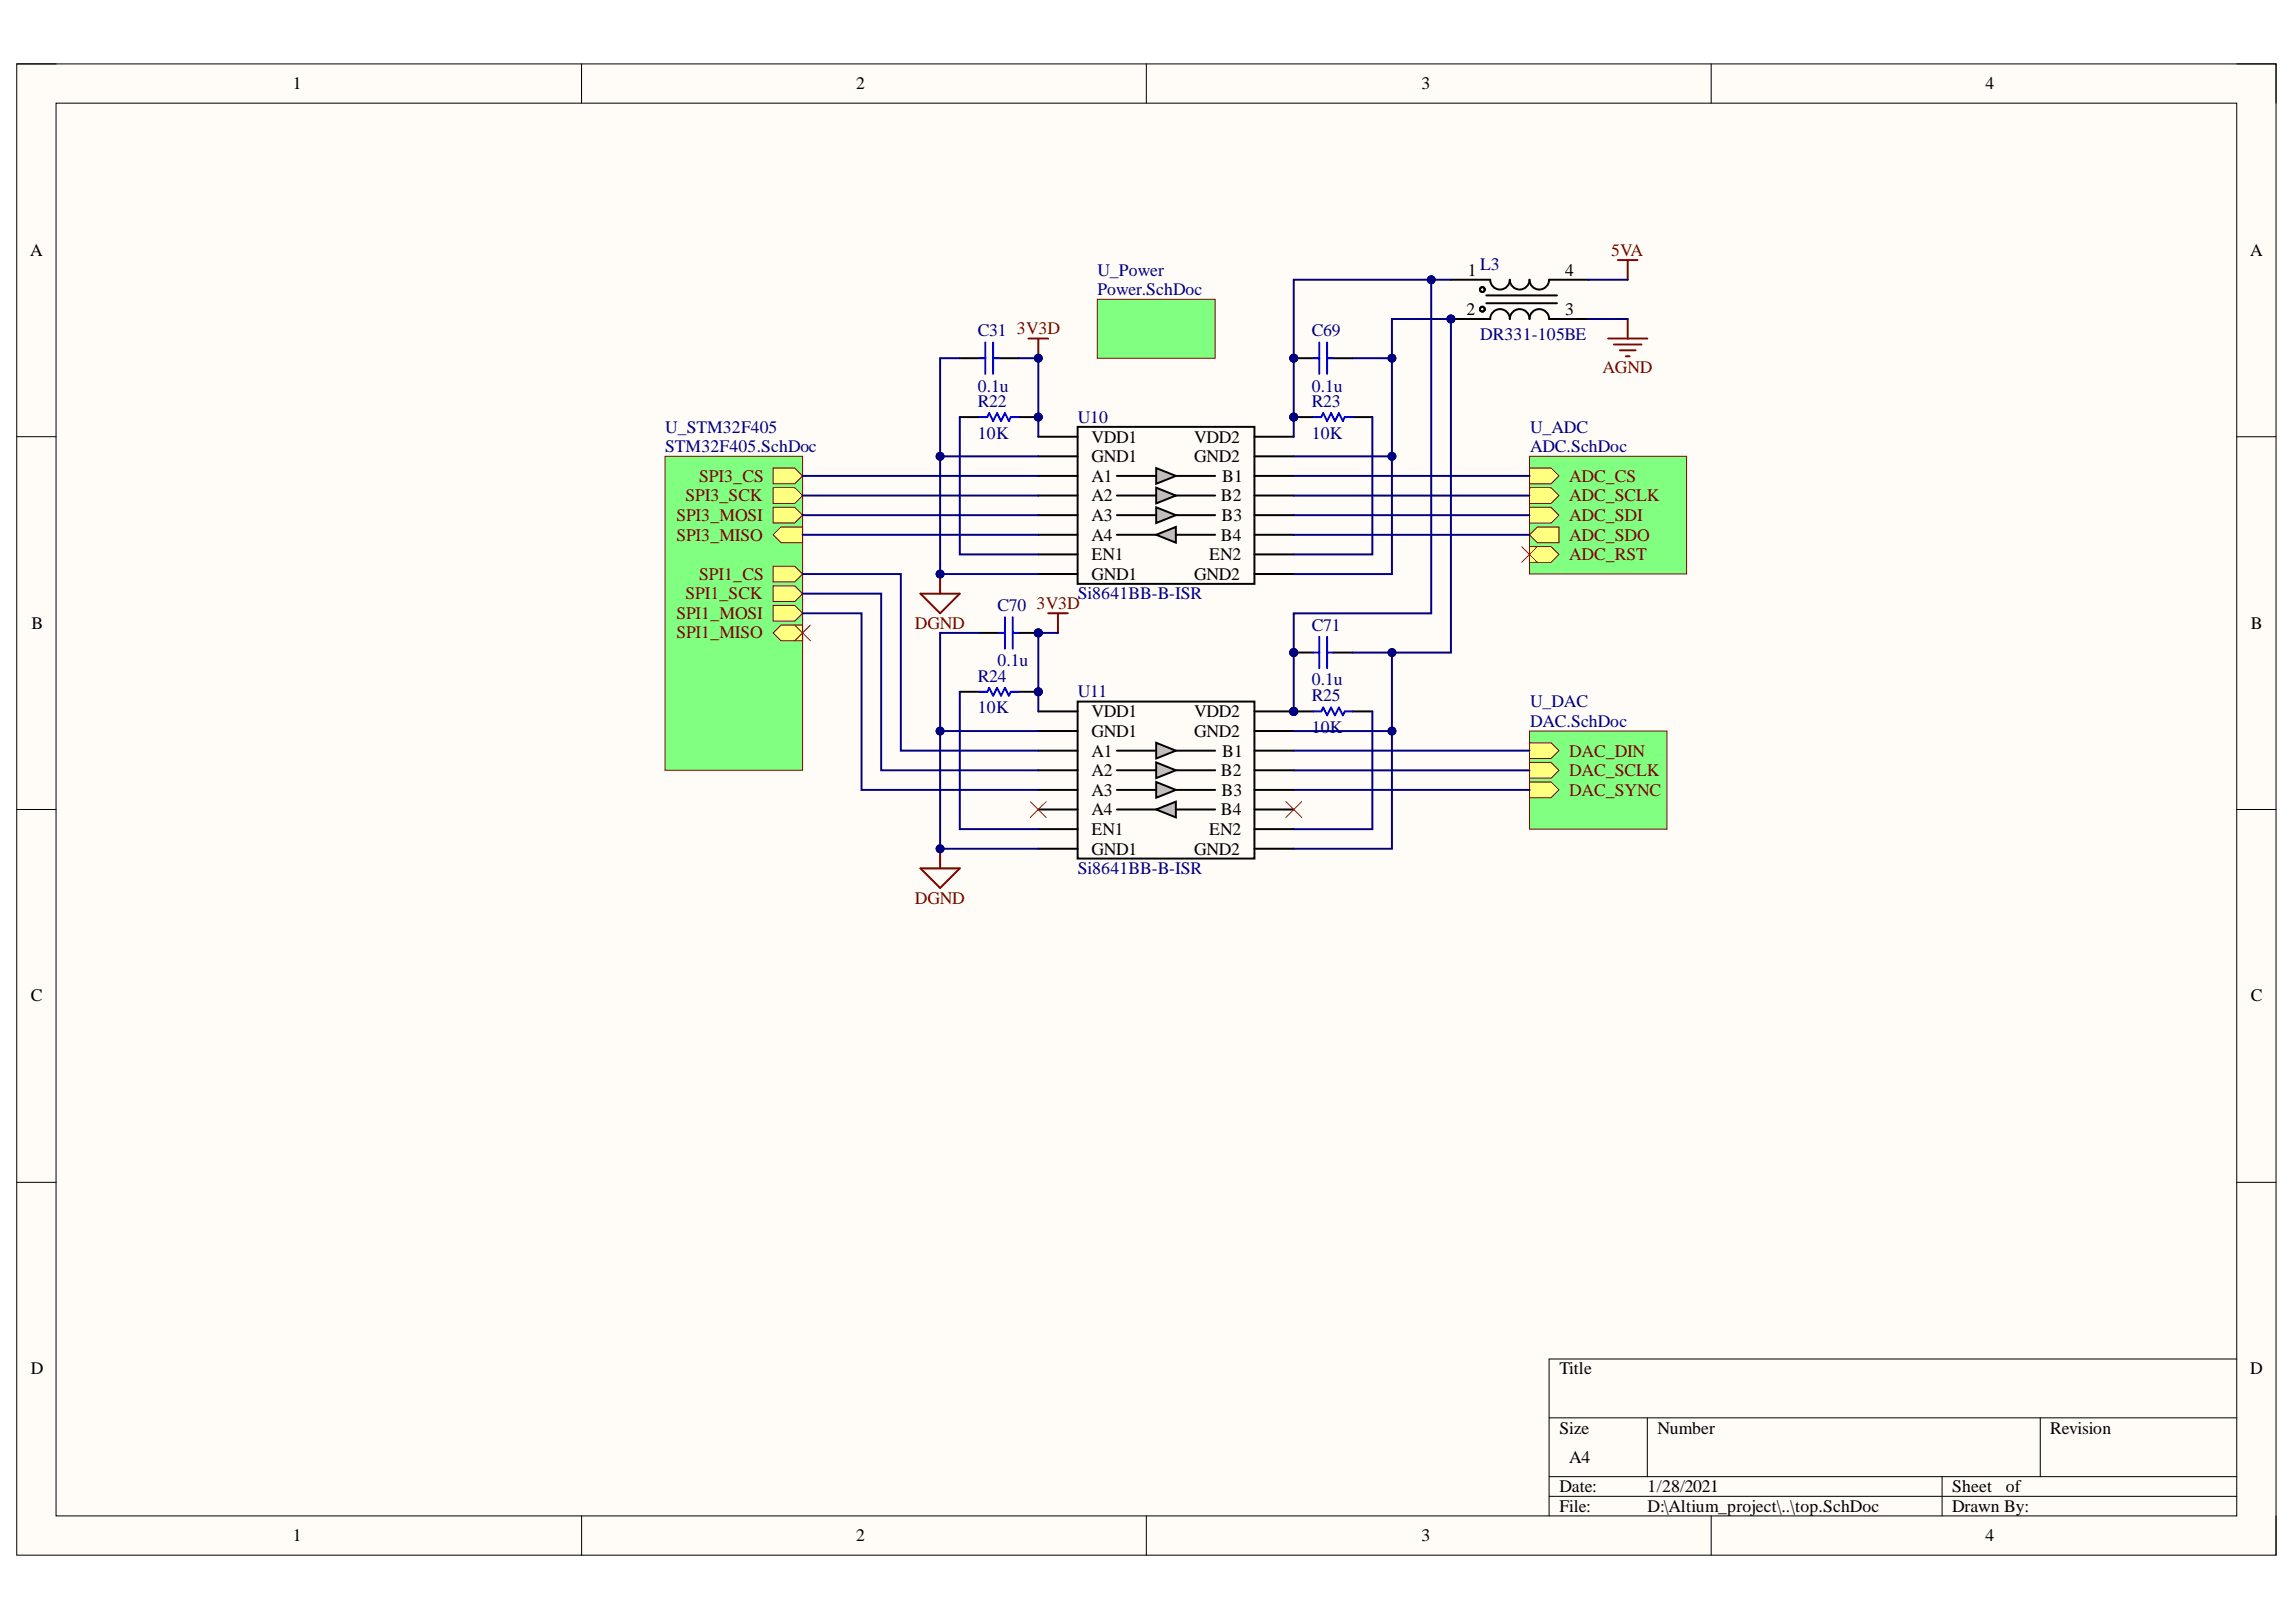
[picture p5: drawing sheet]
<svg xmlns="http://www.w3.org/2000/svg" width="297mm" height="210mm" viewBox="0 0 297 210" stroke-linecap="round" stroke-linejoin="round" font-family="sans-serif">
<defs><g id="words">
<g font-size="2.3">
<text x="37.9" y="11.6">1</text>
<text x="110.8" y="11.6">2</text>
<text x="183.9" y="11.6">3</text>
<text x="256.9" y="11.6">4</text>
<text x="3.9" y="33.1">A</text>
<text x="189.9" y="35.7">1</text>
<text x="202.5" y="35.7">4</text>
<text x="291.1" y="33.1">A</text>
<text x="189.7" y="40.7">2</text>
<text x="202.5" y="40.7">3</text>
<text x="141.2" y="57.3">VDD1</text>
<text x="141.2" y="59.8">GND1</text>
<text x="154.5" y="57.3">VDD2</text>
<text x="154.5" y="59.8">GND2</text>
<text x="141.2" y="62.3">A1</text>
<text x="141.2" y="64.9">A2</text>
<text x="157.9" y="64.9">B2</text>
<text x="158.1" y="62.3">B1</text>
<text x="141.2" y="67.4">A3</text>
<text x="141.2" y="70">A4</text>
<text x="157.9" y="70">B4</text>
<text x="158" y="67.4">B3</text>
<text x="141.2" y="72.5">EN1</text>
<text x="141.2" y="75">GND1</text>
<text x="154.5" y="75">GND2</text>
<text x="156.4" y="72.5">EN2</text>
<text x="4.1" y="81.4">B</text>
<text x="291.2" y="81.4">B</text>
<text x="141.2" y="92.8">VDD1</text>
<text x="141.2" y="95.4">GND1</text>
<text x="154.5" y="92.8">VDD2</text>
<text x="154.5" y="95.4">GND2</text>
<text x="141.2" y="97.9">A1</text>
<text x="141.2" y="100.4">A2</text>
<text x="157.9" y="100.4">B2</text>
<text x="158.1" y="97.9">B1</text>
<text x="141.2" y="103">A3</text>
<text x="141.2" y="105.5">A4</text>
<text x="157.9" y="105.5">B4</text>
<text x="158" y="103">B3</text>
<text x="141.2" y="108.1">EN1</text>
<text x="141.2" y="110.6">GND1</text>
<text x="154.5" y="110.6">GND2</text>
<text x="156.4" y="108.1">EN2</text>
<text x="4" y="129.6">C</text>
<text x="291.2" y="129.6">C</text>
<text x="4" y="177.8">D</text>
<text x="201.7" y="177.8">Title</text>
<text x="291.1" y="177.8">D</text>
<text x="201.7" y="185.5">Size</text>
<text x="214.4" y="185.5">Number</text>
<text x="265.2" y="185.5">Revision</text>
<text x="203" y="189.3">A4</text>
<text x="201.7" y="193.1">Date:</text>
<text x="201.7" y="195.7">File:</text>
<text x="213.2" y="193.1">1/28/2021</text>
<text x="213.2" y="195.7">D:\Altium_project\..\top.SchDoc</text>
<text x="252.6" y="193.1">Sheet</text>
<text x="252.6" y="195.7">Drawn By:</text>
<text x="259.5" y="193.1">of</text>
<text x="37.9" y="199.5">1</text>
<text x="110.8" y="199.5">2</text>
<text x="183.9" y="199.5">3</text>
<text x="256.9" y="199.5">4</text>
</g>
<g font-size="2.3" fill="#000080">
<text x="142" y="35.7">U_Power</text>
<text x="191.5" y="34.9">L3</text>
<text x="142" y="38.2">Power.SchDoc</text>
<text x="126.5" y="43.5">C31</text>
<text x="169.7" y="43.5">C69</text>
<text x="191.5" y="44">DR331-105BE</text>
<text x="126.5" y="52.7">R22</text>
<text x="126.5" y="50.7">0.1u</text>
<text x="169.7" y="52.7">R23</text>
<text x="169.7" y="50.7">0.1u</text>
<text x="86.1" y="56">U_STM32F405</text>
<text x="86.1" y="58.5">STM32F405.SchDoc</text>
<text x="126.5" y="56.8">10K</text>
<text x="139.4" y="54.7">U10</text>
<text x="169.7" y="56.8">10K</text>
<text x="197.9" y="56">U_ADC</text>
<text x="197.9" y="58.5">ADC.SchDoc</text>
<text x="139.4" y="77.6">Si8641BB-B-ISR</text>
<text x="129" y="79.1">C70</text>
<text x="169.7" y="81.6">C71</text>
<text x="126.5" y="88.2">R24</text>
<text x="129" y="86.2">0.1u</text>
<text x="169.7" y="88.7">0.1u</text>
<text x="126.5" y="92.3">10K</text>
<text x="139.4" y="90.2">U11</text>
<text x="169.7" y="94.9">10K</text>
<text x="169.7" y="90.7">R25</text>
<text x="197.9" y="91.5">U_DAC</text>
<text x="197.9" y="94.1">DAC.SchDoc</text>
<text x="139.4" y="113.1">Si8641BB-B-ISR</text>
</g>
<g font-size="2.3" fill="#800000">
<text x="208.4" y="33.1">5VA</text>
<text x="131.6" y="43.3">3V3D</text>
<text x="207.3" y="48.3">AGND</text>
<text x="88.7" y="64.9">SPI3_SCK</text>
<text x="90.5" y="62.3">SPI3_CS</text>
<text x="203" y="64.9">ADC_SCLK</text>
<text x="203" y="62.3">ADC_CS</text>
<text x="87.5" y="67.4">SPI3_MOSI</text>
<text x="87.5" y="70">SPI3_MISO</text>
<text x="203" y="70">ADC_SDO</text>
<text x="203" y="67.4">ADC_SDI</text>
<text x="88.7" y="77.6">SPI1_SCK</text>
<text x="90.5" y="75">SPI1_CS</text>
<text x="203" y="72.5">ADC_RST</text>
<text x="87.5" y="80.1">SPI1_MOSI</text>
<text x="87.5" y="82.6">SPI1_MISO</text>
<text x="118.4" y="81.4">DGND</text>
<text x="134.1" y="78.8">3V3D</text>
<text x="203" y="100.4">DAC_SCLK</text>
<text x="203" y="97.9">DAC_DIN</text>
<text x="203" y="103">DAC_SYNC</text>
<text x="118.4" y="116.9">DGND</text>
</g>
</g></defs>
<path d="M2.2 8.3h292.3v193h-292.3z" fill-rule="evenodd" fill="#fffcf8"/>
<path d="M2.2 8.3h292.3v193h-292.3z" fill="none" stroke="#000" stroke-width=".13"/>
<path d="M7.3 13.3h282.1v182.9h-282.1z" fill-rule="evenodd" fill="#fffcf8"/>
<g fill="none" stroke="#000" stroke-width=".13">
<path d="M2.2 8.3h5.1M7.3 13.3h282.1v182.9h-282.1zM75.2 8.3v5M148.3 8.3v5M221.4 8.3v5M289.4 8.3h5.1v5M2.2 56.5h5.1M289.4 56.5h5.1M2.2 104.8h5.1M289.4 104.8h5.1M2.2 153h5.1M289.4 153h5.1"/>
<path d="M289.4 175.9h-89v20.3M75.2 196.2v5.1M148.3 196.2v5.1M200.4 183.5h89M200.4 191.1h89M200.4 193.6h89M213.1 183.5v7.6M221.4 196.2v5.1M251.3 191.1v5.1M264 183.5v7.6M294.5 196.2v5.1"/>
</g>
<g fill="none" stroke="#000" stroke-width=".25">
<path d="M134.3 56.5h5.1M134.3 59.1h5.1M162.3 56.5h5.1M162.3 59.1h5.1M134.3 61.6h5.1M134.3 64.1h5.1M134.3 66.7h5.1M134.3 69.2h5.1M134.3 71.7h5.1M134.3 74.3h5.1M144.5 61.6h5.1M152.1 61.6h5.1"/>
<path d="M162.3 61.6h5.1M162.3 64.1h5.1M162.3 66.7h5.1M162.3 69.2h5.1M162.3 71.7h5.1M162.3 74.3h5.1"/>
</g>
<path d="M149.6 60.6l2.5 1-2.5 1z" fill="#c0c0c0"/>
<path d="M144.5 64.1h5.1M149.6 60.6l2.5 1-2.5 1zM152.1 64.1h5.1" fill="none" stroke="#000" stroke-width=".25"/>
<path d="M149.6 63.1l2.5 1-2.5 1z" fill="#c0c0c0"/>
<path d="M144.5 66.7h5.1M149.6 63.1l2.5 1-2.5 1zM152.1 66.7h5.1" fill="none" stroke="#000" stroke-width=".25"/>
<path d="M149.6 65.7l2.5 1-2.5 1z" fill="#c0c0c0"/>
<path d="M144.5 69.2h5.1M149.6 65.7l2.5 1-2.5 1zM152.1 69.2h5.1" fill="none" stroke="#000" stroke-width=".25"/>
<path d="M149.6 69.2l2.5-1v2z" fill="#c0c0c0"/>
<path d="M139.4 55.2h22.9v20.4h-22.9zM149.6 69.2l2.5-1v2z" fill="none" stroke="#000" stroke-width=".25"/>
<circle cx="167.4" cy="92.1" r=".51" fill="#000080"/>
<circle cx="167.4" cy="92.1" r=".51" fill="none" stroke="#000080" stroke-width=".13"/>
<path d="M134.3 92.1h5.1M134.3 94.6h5.1M134.3 97.1h5.1M134.3 99.7h5.1M162.3 92.1h5.1M134.3 102.2h5.1M134.3 104.8h5.1M134.3 107.3h5.1M134.3 109.8h5.1" fill="none" stroke="#000" stroke-width=".25"/>
<circle cx="167.4" cy="92.1" r=".51" fill="#000080"/>
<circle cx="167.4" cy="92.1" r=".51" fill="none" stroke="#000080" stroke-width=".13"/>
<path d="M144.5 97.1h5.1M152.1 97.1h5.1M162.3 94.6h5.1M162.3 97.1h5.1M162.3 99.7h5.1M162.3 102.2h5.1M162.3 104.8h5.1M162.3 107.3h5.1M162.3 109.8h5.1" fill="none" stroke="#000" stroke-width=".25"/>
<path d="M149.6 96.1l2.5 1-2.5 1.1z" fill="#c0c0c0"/>
<path d="M144.5 99.7h5.1M149.6 96.1l2.5 1-2.5 1.1zM152.1 99.7h5.1" fill="none" stroke="#000" stroke-width=".25"/>
<path d="M149.6 98.7l2.5 1-2.5 1z" fill="#c0c0c0"/>
<path d="M149.6 98.7l2.5 1-2.5 1zM144.5 102.2h5.1M152.1 102.2h5.1" fill="none" stroke="#000" stroke-width=".25"/>
<path d="M149.6 101.2l2.5 1-2.5 1z" fill="#c0c0c0"/>
<path d="M144.5 104.8h5.1M149.6 101.2l2.5 1-2.5 1zM152.1 104.8h5.1" fill="none" stroke="#000" stroke-width=".25"/>
<path d="M149.6 104.8l2.5-1.1v2.1z" fill="#c0c0c0"/>
<path d="M139.4 90.8h22.9v20.3h-22.9zM149.6 104.8l2.5-1.1v2.1z" fill="none" stroke="#000" stroke-width=".25"/>
<path d="M197.9 59.1h20.3v15.2h-20.3z" fill-rule="evenodd" fill="#80ff80"/>
<path d="M197.9 59.1h20.3v15.2h-20.3z" fill="none" stroke="#800000" stroke-width=".13"/>
<path d="M197.9 63.1h2.8l1 1-1 1h-2.8z" fill-rule="evenodd" fill="#ffff80"/>
<path d="M197.9 63.1h2.8l1 1-1 1h-2.8z" fill="none" stroke="#800000" stroke-width=".13"/>
<path d="M197.9 69.2l1-1h2.8v2h-2.8z" fill-rule="evenodd" fill="#ffff80"/>
<path d="M197.9 69.2l1-1h2.8v2h-2.8z" fill="none" stroke="#800000" stroke-width=".13"/>
<path d="M197.9 60.6h2.8l1 1-1 1h-2.8z" fill-rule="evenodd" fill="#ffff80"/>
<path d="M197.9 60.6h2.8l1 1-1 1h-2.8z" fill="none" stroke="#800000" stroke-width=".13"/>
<path d="M197.9 65.7h2.8l1 1-1 1h-2.8z" fill-rule="evenodd" fill="#ffff80"/>
<path d="M197.9 65.7h2.8l1 1-1 1h-2.8z" fill="none" stroke="#800000" stroke-width=".13"/>
<path d="M197.9 70.7h2.8l1 1-1 1.1h-2.8z" fill-rule="evenodd" fill="#ffff80"/>
<path d="M197.9 70.7h2.8l1 1-1 1.1h-2.8z" fill="none" stroke="#800000" stroke-width=".13"/>
<path d="M197.9 94.6h17.8v12.7h-17.8z" fill-rule="evenodd" fill="#80ff80"/>
<path d="M197.9 94.6h17.8v12.7h-17.8z" fill="none" stroke="#800000" stroke-width=".13"/>
<path d="M197.9 101.2h2.8l1 1-1 1h-2.8z" fill-rule="evenodd" fill="#ffff80"/>
<path d="M197.9 101.2h2.8l1 1-1 1h-2.8z" fill="none" stroke="#800000" stroke-width=".13"/>
<path d="M197.9 98.7h2.8l1 1-1 1h-2.8z" fill-rule="evenodd" fill="#ffff80"/>
<path d="M197.9 98.7h2.8l1 1-1 1h-2.8z" fill="none" stroke="#800000" stroke-width=".13"/>
<path d="M197.9 96.1h2.8l1 1-1 1.1h-2.8z" fill-rule="evenodd" fill="#ffff80"/>
<path d="M197.9 96.1h2.8l1 1-1 1.1h-2.8z" fill="none" stroke="#800000" stroke-width=".13"/>
<path d="M142 38.7h15.2v7.7h-15.2z" fill-rule="evenodd" fill="#80ff80"/>
<path d="M142 38.7h15.2v7.7h-15.2z" fill="none" stroke="#800000" stroke-width=".13"/>
<path d="M209.3 33.7h2.5M210.6 33.7v2.5M133.1 43.8h2.5M134.3 43.8v2.6" fill="none" stroke="#800000" stroke-width=".25"/>
<circle cx="134.3" cy="46.4" r=".51" fill="#000080"/>
<circle cx="134.3" cy="46.4" r=".51" fill="none" stroke="#000080" stroke-width=".13"/>
<path d="M135.6 79.4h2.5M136.9 79.4v2.5M119.1 112.4h5.1l-2.6 2.5zM121.6 109.8v2.6" fill="none" stroke="#800000" stroke-width=".25"/>
<circle cx="121.6" cy="109.8" r=".51" fill="#000080"/>
<circle cx="121.6" cy="109.8" r=".51" fill="none" stroke="#000080" stroke-width=".13"/>
<path d="M119.1 76.8h5.1l-2.6 2.6zM121.6 74.3v2.5" fill="none" stroke="#800000" stroke-width=".25"/>
<circle cx="121.6" cy="74.3" r=".51" fill="#000080"/>
<circle cx="121.6" cy="74.3" r=".51" fill="none" stroke="#000080" stroke-width=".13"/>
<path d="M208 43.8h5.1M208.8 44.6h3.6M209.6 45.3h2M210.3 46.1h.5M210.6 41.3v2.5" fill="none" stroke="#800000" stroke-width=".25"/>
<circle cx="167.4" cy="54" r=".51" fill="#000080"/>
<circle cx="167.4" cy="54" r=".51" fill="none" stroke="#000080" stroke-width=".13"/>
<path d="M167.4 54h2.5M175 54h2.5" fill="none" stroke="#000" stroke-width=".25"/>
<circle cx="167.4" cy="54" r=".51" fill="#000080"/>
<circle cx="167.4" cy="54" r=".51" fill="none" stroke="#000080" stroke-width=".13"/>
<path d="M169.9 54h1l.3-.5 .5 1 .5-1 .5 1 .5-1 .5 1 .3-.5h1" fill="none" stroke="#00f" stroke-width=".25"/>
<circle cx="167.4" cy="92.1" r=".51" fill="#000080"/>
<circle cx="167.4" cy="92.1" r=".51" fill="none" stroke="#000080" stroke-width=".13"/>
<path d="M167.4 92.1h2.5M175 92.1h2.5" fill="none" stroke="#000" stroke-width=".25"/>
<circle cx="167.4" cy="92.1" r=".51" fill="#000080"/>
<circle cx="167.4" cy="92.1" r=".51" fill="none" stroke="#000080" stroke-width=".13"/>
<path d="M169.9 92.1h1l.3-.5 .5 1 .5-1 .5 1 .5-1 .5 1 .3-.5h1" fill="none" stroke="#00f" stroke-width=".25"/>
<circle cx="134.3" cy="54" r=".51" fill="#000080"/>
<circle cx="134.3" cy="54" r=".51" fill="none" stroke="#000080" stroke-width=".13"/>
<path d="M131.8 54h2.5" fill="none" stroke="#000" stroke-width=".25"/>
<circle cx="134.3" cy="54" r=".51" fill="#000080"/>
<circle cx="134.3" cy="54" r=".51" fill="none" stroke="#000080" stroke-width=".13"/>
<path d="M124.2 54h2.5" fill="none" stroke="#000" stroke-width=".25"/>
<path d="M126.7 54h1l.3-.5 .5 1 .5-1 .5 1 .5-1 .5 1 .3-.5h1" fill="none" stroke="#00f" stroke-width=".25"/>
<circle cx="134.3" cy="89.5" r=".51" fill="#000080"/>
<circle cx="134.3" cy="89.5" r=".51" fill="none" stroke="#000080" stroke-width=".13"/>
<path d="M131.8 89.5h2.5" fill="none" stroke="#000" stroke-width=".25"/>
<circle cx="134.3" cy="89.5" r=".51" fill="#000080"/>
<circle cx="134.3" cy="89.5" r=".51" fill="none" stroke="#000080" stroke-width=".13"/>
<path d="M124.2 89.5h2.5" fill="none" stroke="#000" stroke-width=".25"/>
<path d="M126.7 89.5h1l.3-.5 .5 1 .5-1 .5 1 .5-1 .5 1 .3-.5h1" fill="none" stroke="#00f" stroke-width=".25"/>
<path d="M86 59.1h17.8v40.6h-17.8z" fill-rule="evenodd" fill="#80ff80"/>
<path d="M86 59.1h17.8v40.6h-17.8z" fill="none" stroke="#800000" stroke-width=".13"/>
<path d="M100 65.7h2.8l1 1-1 1h-2.8z" fill-rule="evenodd" fill="#ffff80"/>
<path d="M100 65.7h2.8l1 1-1 1h-2.8z" fill="none" stroke="#800000" stroke-width=".13"/>
<path d="M100 69.2l1-1h2.8v2h-2.8z" fill-rule="evenodd" fill="#ffff80"/>
<path d="M100 69.2l1-1h2.8v2h-2.8z" fill="none" stroke="#800000" stroke-width=".13"/>
<path d="M100 63.1h2.8l1 1-1 1h-2.8z" fill-rule="evenodd" fill="#ffff80"/>
<path d="M100 63.1h2.8l1 1-1 1h-2.8z" fill="none" stroke="#800000" stroke-width=".13"/>
<path d="M100 78.4h2.8l1 1-1 1h-2.8z" fill-rule="evenodd" fill="#ffff80"/>
<path d="M100 78.4h2.8l1 1-1 1h-2.8z" fill="none" stroke="#800000" stroke-width=".13"/>
<path d="M100 81.9l1-1h2.8v2h-2.8z" fill-rule="evenodd" fill="#ffff80"/>
<path d="M100 81.9l1-1h2.8v2h-2.8z" fill="none" stroke="#800000" stroke-width=".13"/>
<path d="M100 75.8h2.8l1 1-1 1h-2.8z" fill-rule="evenodd" fill="#ffff80"/>
<path d="M100 75.8h2.8l1 1-1 1h-2.8z" fill="none" stroke="#800000" stroke-width=".13"/>
<path d="M100 73.3h2.8l1 1-1 1h-2.8z" fill-rule="evenodd" fill="#ffff80"/>
<path d="M100 73.3h2.8l1 1-1 1h-2.8z" fill="none" stroke="#800000" stroke-width=".13"/>
<path d="M100 60.6h2.8l1 1-1 1h-2.8z" fill-rule="evenodd" fill="#ffff80"/>
<path d="M100 60.6h2.8l1 1-1 1h-2.8z" fill="none" stroke="#800000" stroke-width=".13"/>
<path d="M196.9 70.7l2 2.1M198.9 70.7l-2 2.1M102.8 80.9l2 2M104.8 80.9l-2 2M133.3 103.7l2 2.1M135.3 103.7l-2 2.1M166.4 103.7l2 2.1M168.4 103.7l-2 2.1" fill="none" stroke="#f00" stroke-width=".13"/>
<circle cx="167.4" cy="84.4" r=".51" fill="#000080"/>
<circle cx="167.4" cy="84.4" r=".51" fill="none" stroke="#000080" stroke-width=".13"/>
<path d="M167.4 84.4h2.5M172.5 84.5h2.5" fill="none" stroke="#000" stroke-width=".25"/>
<circle cx="167.4" cy="84.4" r=".51" fill="#000080"/>
<circle cx="167.4" cy="84.4" r=".51" fill="none" stroke="#000080" stroke-width=".13"/>
<path d="M169.9 84.4h.8M170.7 82.4v4.1M171.7 82.4v4.1M171.7 84.4h.8" fill="none" stroke="#00f" stroke-width=".25"/>
<circle cx="134.3" cy="81.9" r=".51" fill="#000080"/>
<circle cx="134.3" cy="81.9" r=".51" fill="none" stroke="#000080" stroke-width=".13"/>
<path d="M131.8 81.9h2.5" fill="none" stroke="#000" stroke-width=".25"/>
<circle cx="134.3" cy="81.9" r=".51" fill="#000080"/>
<circle cx="134.3" cy="81.9" r=".51" fill="none" stroke="#000080" stroke-width=".13"/>
<path d="M124.2 46.4h2.5M129.2 46.4h2.6M126.7 81.9h2.5" fill="none" stroke="#000" stroke-width=".25"/>
<path d="M126.7 46.4h.8M127.5 44.3v4.1M128.5 44.3v4.1M128.5 46.4h.7M130 79.9v4M131 79.9v4M129.2 81.9h.8M131 81.9h.8" fill="none" stroke="#00f" stroke-width=".25"/>
<circle cx="167.4" cy="46.4" r=".51" fill="#000080"/>
<circle cx="167.4" cy="46.4" r=".51" fill="none" stroke="#000080" stroke-width=".13"/>
<path d="M167.4 46.4h2.5" fill="none" stroke="#000" stroke-width=".25"/>
<circle cx="167.4" cy="46.4" r=".51" fill="#000080"/>
<circle cx="167.4" cy="46.4" r=".51" fill="none" stroke="#000080" stroke-width=".13"/>
<path d="M172.5 46.4h2.5" fill="none" stroke="#000" stroke-width=".25"/>
<path d="M169.9 46.4h.8M170.7 44.3v4.1M171.7 44.3v4.1M171.7 46.4h.8" fill="none" stroke="#00f" stroke-width=".25"/>
<circle cx="187.7" cy="41.3" r=".51" fill="#000080"/>
<circle cx="187.7" cy="41.3" r=".51" fill="none" stroke="#000080" stroke-width=".13"/>
<path d="M187.7 36.2h5.1M187.7 41.3h5.1" fill="none" stroke="#000" stroke-width=".25"/>
<circle cx="187.7" cy="41.3" r=".51" fill="#000080"/>
<circle cx="187.7" cy="41.3" r=".51" fill="none" stroke="#000080" stroke-width=".13"/>
<g fill="none" stroke="#000" stroke-width=".25">
<path d="M192.3 38.2h9.1M192.3 39.2h9.1M192.8 36.2a1.27 1.27 0 0 0 1.3 1.3 1.27 1.27 0 0 0 1.2-1.3 1.27 1.27 0 0 0 1.3 1.3 1.27 1.27 0 0 0 1.3-1.3 1.27 1.27 0 0 0 1.2 1.3 1.27 1.27 0 0 0 1.3-1.3h5.1M192.8 41.3a1.27 1.27 0 0 1 1.3-1.3 1.27 1.27 0 0 1 1.2 1.3 1.27 1.27 0 0 1 1.3-1.3 1.27 1.27 0 0 1 1.3 1.3 1.27 1.27 0 0 1 1.2-1.3 1.27 1.27 0 0 1 1.3 1.3h5.1"/>
<circle cx="191.8" cy="37.5" r=".31"/>
<circle cx="191.8" cy="40" r=".31"/>
</g>
<path d="M134.3 81.9v10.2" fill="none" stroke="#000080" stroke-width=".25"/>
<circle cx="134.3" cy="81.9" r=".51" fill="#000080"/>
<circle cx="134.3" cy="81.9" r=".51" fill="none" stroke="#000080" stroke-width=".13"/>
<circle cx="134.3" cy="89.5" r=".51" fill="#000080"/>
<circle cx="134.3" cy="89.5" r=".51" fill="none" stroke="#000080" stroke-width=".13"/>
<path d="M103.8 79.4h7.7v22.8h22.8M103.8 76.8h10.2v22.9h20.3M103.8 74.3h12.7v22.8h17.8M103.8 69.2h30.5M103.8 66.7h30.5M103.8 64.1h30.5M103.8 61.6h30.5M134.3 94.6h-12.7v15.2h12.7" fill="none" stroke="#000080" stroke-width=".25"/>
<circle cx="121.6" cy="94.6" r=".51" fill="#000080"/>
<circle cx="121.6" cy="94.6" r=".51" fill="none" stroke="#000080" stroke-width=".13"/>
<circle cx="121.6" cy="109.8" r=".51" fill="#000080"/>
<circle cx="121.6" cy="109.8" r=".51" fill="none" stroke="#000080" stroke-width=".13"/>
<path d="M126.7 81.9h-5.1v12.7" fill="none" stroke="#000080" stroke-width=".25"/>
<circle cx="121.6" cy="94.6" r=".51" fill="#000080"/>
<circle cx="121.6" cy="94.6" r=".51" fill="none" stroke="#000080" stroke-width=".13"/>
<path d="M134.3 59.1h-12.7v15.2h12.7" fill="none" stroke="#000080" stroke-width=".25"/>
<circle cx="121.6" cy="59.1" r=".51" fill="#000080"/>
<circle cx="121.6" cy="59.1" r=".51" fill="none" stroke="#000080" stroke-width=".13"/>
<circle cx="121.6" cy="74.3" r=".51" fill="#000080"/>
<circle cx="121.6" cy="74.3" r=".51" fill="none" stroke="#000080" stroke-width=".13"/>
<path d="M124.2 46.4h-2.6v12.7" fill="none" stroke="#000080" stroke-width=".25"/>
<circle cx="121.6" cy="59.1" r=".51" fill="#000080"/>
<circle cx="121.6" cy="59.1" r=".51" fill="none" stroke="#000080" stroke-width=".13"/>
<path d="M124.2 54v17.7h10.1M131.8 46.4h2.5v10.1M124.2 89.5v17.8h10.1" fill="none" stroke="#000080" stroke-width=".25"/>
<circle cx="134.3" cy="46.4" r=".51" fill="#000080"/>
<circle cx="134.3" cy="46.4" r=".51" fill="none" stroke="#000080" stroke-width=".13"/>
<circle cx="134.3" cy="54" r=".51" fill="#000080"/>
<circle cx="134.3" cy="54" r=".51" fill="none" stroke="#000080" stroke-width=".13"/>
<path d="M134.3 81.9h2.6" fill="none" stroke="#000080" stroke-width=".25"/>
<circle cx="134.3" cy="81.9" r=".51" fill="#000080"/>
<circle cx="134.3" cy="81.9" r=".51" fill="none" stroke="#000080" stroke-width=".13"/>
<path d="M167.4 94.6h12.7v15.2h-12.7" fill="none" stroke="#000080" stroke-width=".25"/>
<circle cx="180.1" cy="94.6" r=".51" fill="#000080"/>
<circle cx="180.1" cy="94.6" r=".51" fill="none" stroke="#000080" stroke-width=".13"/>
<path d="M167.4 59.1h12.7v15.2h-12.7M167.4 99.7h30.5M167.4 97.1h30.5M177.5 92.1v15.2h-10.1M167.4 102.2h30.5" fill="none" stroke="#000080" stroke-width=".25"/>
<circle cx="180.1" cy="59.1" r=".51" fill="#000080"/>
<circle cx="180.1" cy="59.1" r=".51" fill="none" stroke="#000080" stroke-width=".13"/>
<path d="M187.7 36.2h-20.3v20.3M177.5 54v17.7h-10.1M167.4 69.2h30.5M167.4 66.7h30.5M167.4 64.1h30.5M167.4 61.6h30.5" fill="none" stroke="#000080" stroke-width=".25"/>
<circle cx="185.2" cy="36.2" r=".51" fill="#000080"/>
<circle cx="185.2" cy="36.2" r=".51" fill="none" stroke="#000080" stroke-width=".13"/>
<circle cx="167.4" cy="46.4" r=".51" fill="#000080"/>
<circle cx="167.4" cy="46.4" r=".51" fill="none" stroke="#000080" stroke-width=".13"/>
<circle cx="167.4" cy="54" r=".51" fill="#000080"/>
<circle cx="167.4" cy="54" r=".51" fill="none" stroke="#000080" stroke-width=".13"/>
<path d="M175 84.5h5.1v10.1" fill="none" stroke="#000080" stroke-width=".25"/>
<circle cx="180.1" cy="84.4" r=".51" fill="#000080"/>
<circle cx="180.1" cy="84.4" r=".51" fill="none" stroke="#000080" stroke-width=".13"/>
<circle cx="180.1" cy="94.6" r=".51" fill="#000080"/>
<circle cx="180.1" cy="94.6" r=".51" fill="none" stroke="#000080" stroke-width=".13"/>
<path d="M175 46.4h5.1v12.7" fill="none" stroke="#000080" stroke-width=".25"/>
<circle cx="180.1" cy="46.4" r=".51" fill="#000080"/>
<circle cx="180.1" cy="46.4" r=".51" fill="none" stroke="#000080" stroke-width=".13"/>
<circle cx="180.1" cy="59.1" r=".51" fill="#000080"/>
<circle cx="180.1" cy="59.1" r=".51" fill="none" stroke="#000080" stroke-width=".13"/>
<path d="M205.5 36.2h5.1M180.1 46.4v-5.1h7.6v43.2h-7.6M205.5 41.3h5.1" fill="none" stroke="#000080" stroke-width=".25"/>
<circle cx="180.1" cy="46.4" r=".51" fill="#000080"/>
<circle cx="180.1" cy="46.4" r=".51" fill="none" stroke="#000080" stroke-width=".13"/>
<circle cx="187.7" cy="41.3" r=".51" fill="#000080"/>
<circle cx="187.7" cy="41.3" r=".51" fill="none" stroke="#000080" stroke-width=".13"/>
<circle cx="180.1" cy="84.4" r=".51" fill="#000080"/>
<circle cx="180.1" cy="84.4" r=".51" fill="none" stroke="#000080" stroke-width=".13"/>
<path d="M185.2 36.2v43.2h-17.8v12.7" fill="none" stroke="#000080" stroke-width=".25"/>
<circle cx="185.2" cy="36.2" r=".51" fill="#000080"/>
<circle cx="185.2" cy="36.2" r=".51" fill="none" stroke="#000080" stroke-width=".13"/>
<circle cx="167.4" cy="84.4" r=".51" fill="#000080"/>
<circle cx="167.4" cy="84.4" r=".51" fill="none" stroke="#000080" stroke-width=".13"/>
<circle cx="167.4" cy="92.1" r=".51" fill="#000080"/>
<circle cx="167.4" cy="92.1" r=".51" fill="none" stroke="#000080" stroke-width=".13"/>
<use href="#words"/>
</svg>
